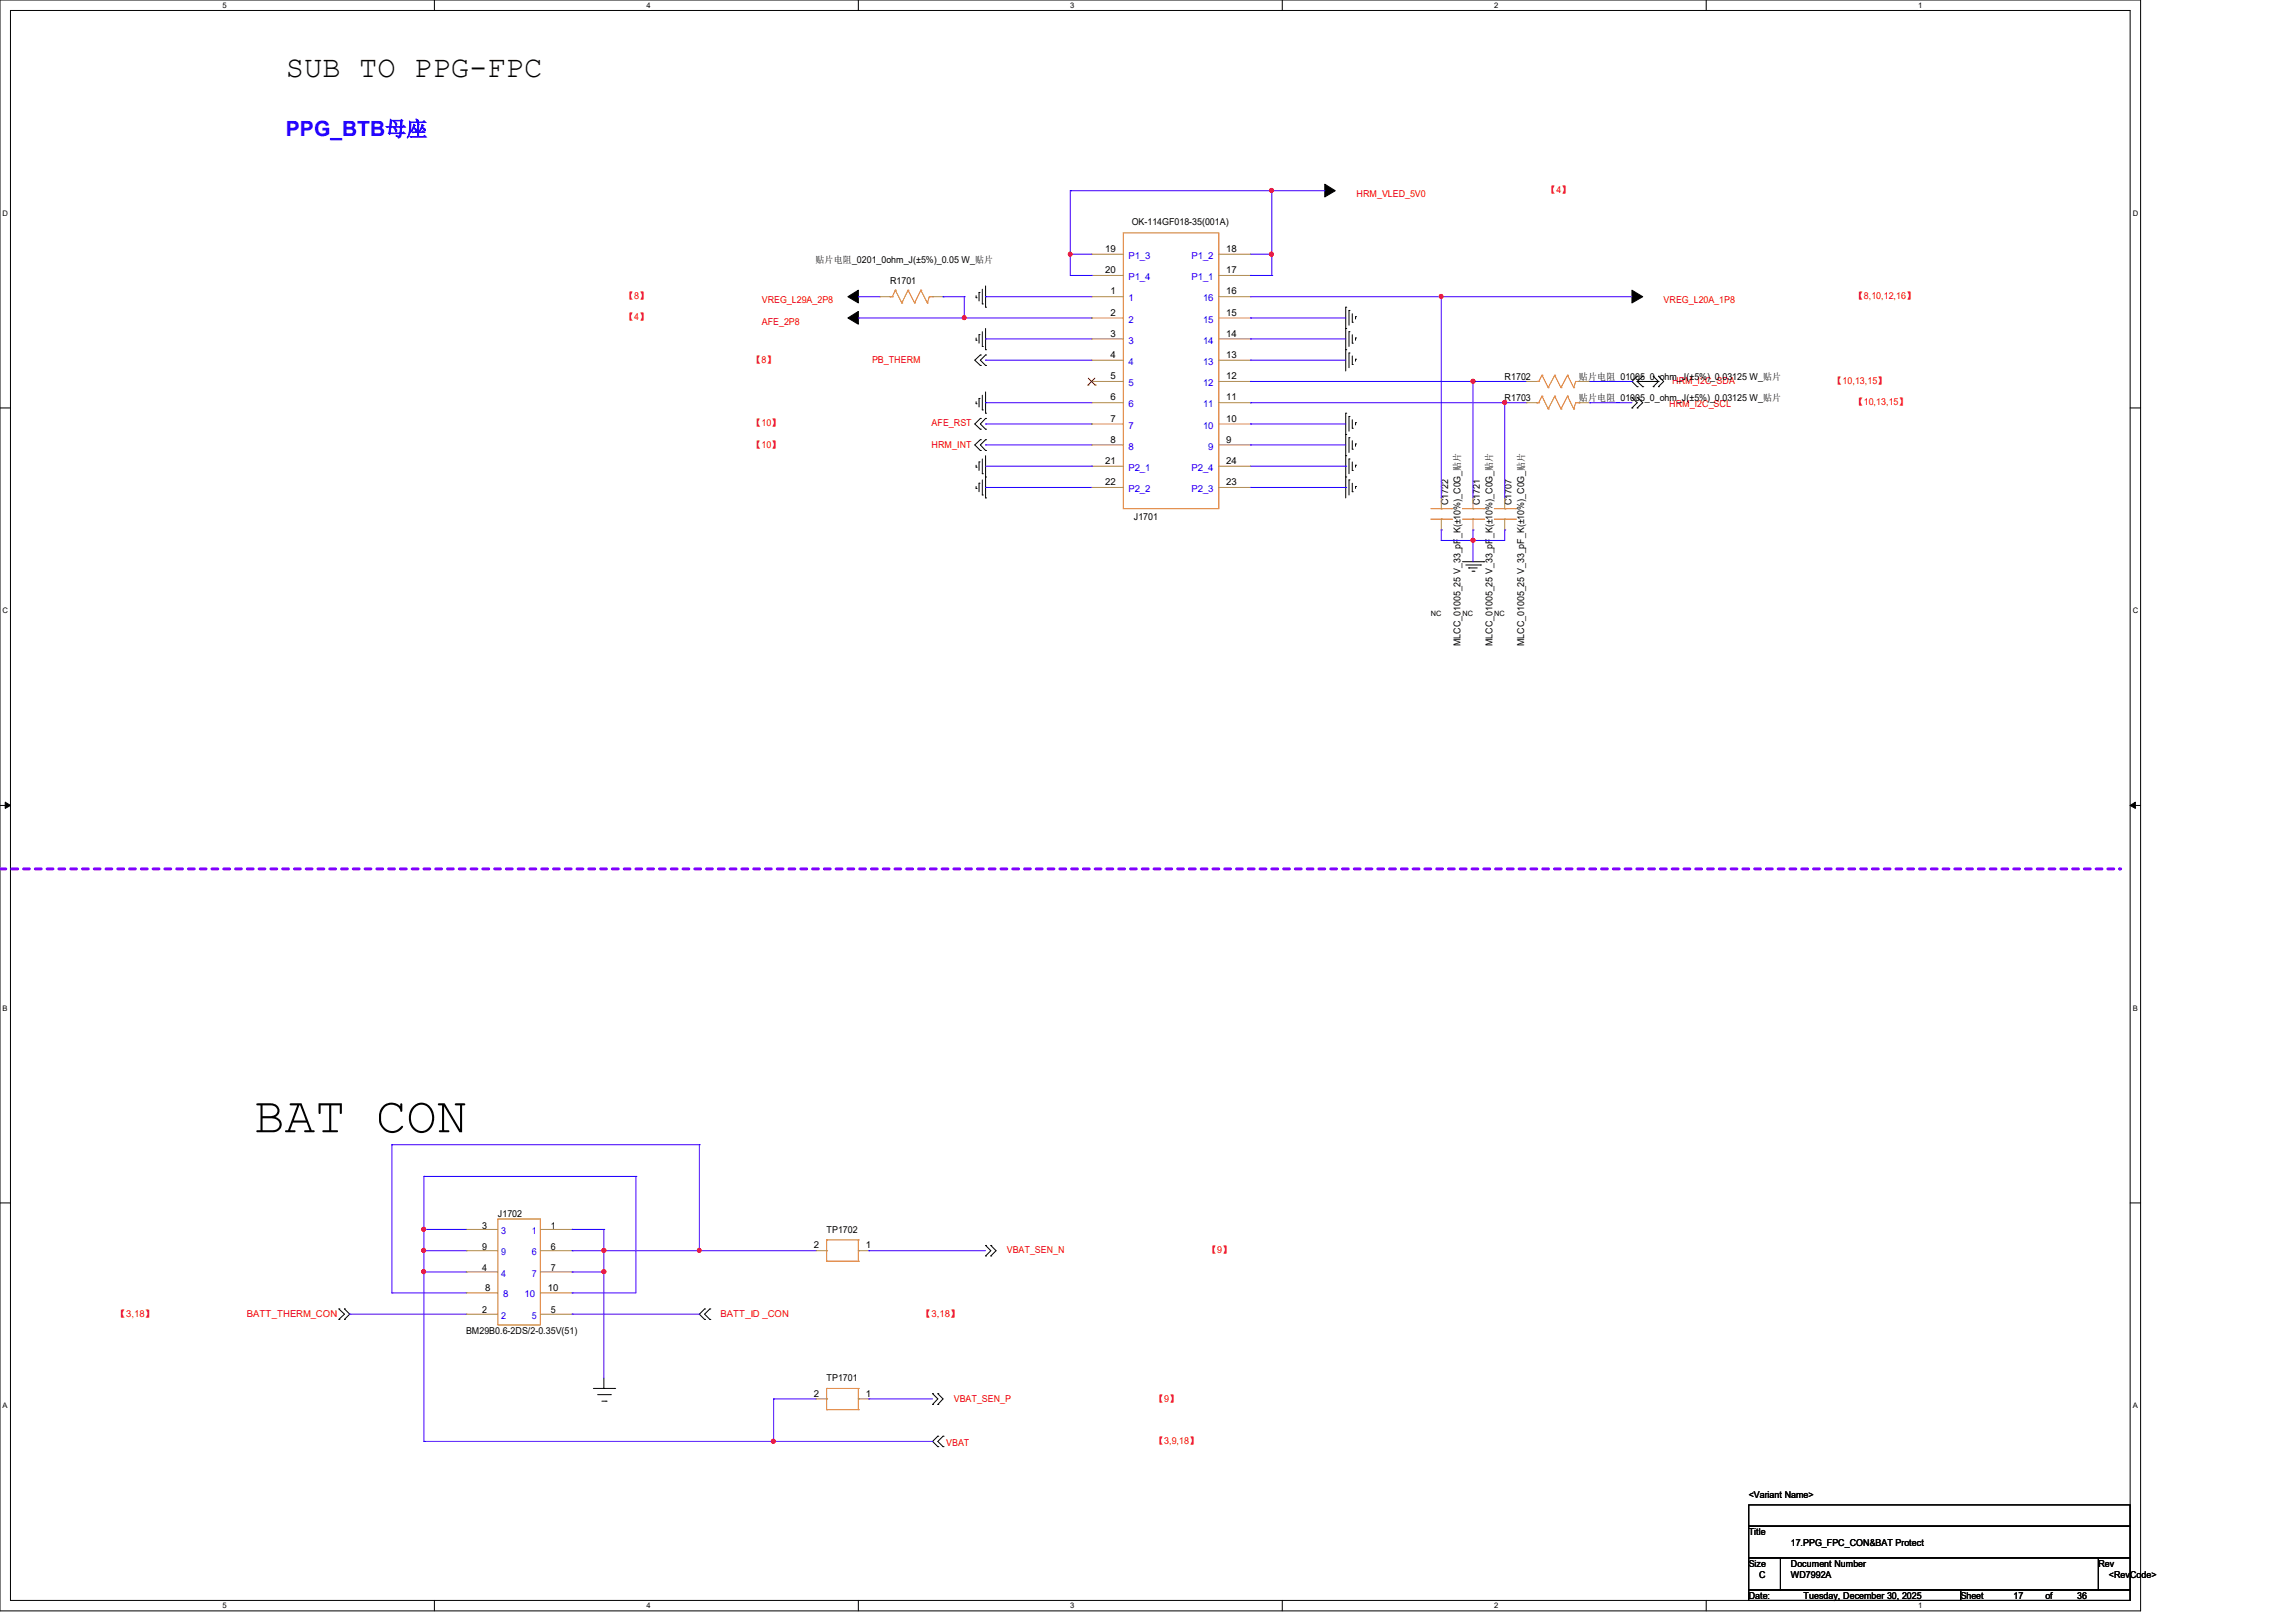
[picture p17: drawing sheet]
<svg xmlns="http://www.w3.org/2000/svg" width="297mm" height="210mm" viewBox="0 0 297 210" stroke-linecap="round" stroke-linejoin="round" font-family="sans-serif">
<defs><g id="words">
<text font-size="6.6" x="32.9" y="146.5">BAT CON</text>
<text font-size="3.9" x="37" y="10">SUB TO PPG-FPC</text>
<text font-size="2.7" fill="#00f" x="37" y="17.6">PPG_BTB母座</text>
<g font-size="1.2">
<text x="146.5" y="29.1">OK-114GF018-35(001A)</text>
<text x="105.5" y="34">贴片电阻_0201_0ohm_J(±5%)_0.05 W_贴片</text>
<text x="143" y="32.6">19</text>
<text x="143" y="35.3">20</text>
<text x="158.7" y="35.3">17</text>
<text x="158.7" y="32.6">18</text>
<text x="115.2" y="36.8">R1701</text>
<text x="143.7" y="40.9">2</text>
<text x="143.7" y="38.1">1</text>
<text x="158.7" y="40.9">15</text>
<text x="158.7" y="38.1">16</text>
<text x="143.7" y="43.6">3</text>
<text x="143.7" y="46.3">4</text>
<text x="158.7" y="46.3">13</text>
<text x="158.7" y="43.6">14</text>
<text x="143.7" y="49.1">5</text>
<text x="143.7" y="51.8">6</text>
<text x="158.7" y="51.8">11</text>
<text x="158.7" y="49.1">12</text>
<text x="194.7" y="49.1">R1702</text>
<text x="194.7" y="51.9">R1703</text>
<text x="204.3" y="49.1">贴片电阻_01005_0_ohm_J(±5%)_0.03125 W_贴片</text>
<text x="204.3" y="51.9">贴片电阻_01005_0_ohm_J(±5%)_0.03125 W_贴片</text>
<text x="143.7" y="54.6">7</text>
<text x="143.7" y="57.3">8</text>
<text x="158.7" y="54.6">10</text>
<text x="158.7" y="57.3">9</text>
<text x="143" y="62.8">22</text>
<text x="143" y="60">21</text>
<text x="158.7" y="60">24</text>
<text x="158.7" y="62.8">23</text>
<text x="187.4" y="65.4" transform="rotate(-90 187.4 65.4)">C1722</text>
<text x="191.5" y="65.4" transform="rotate(-90 191.5 65.4)">C1721</text>
<text x="195.6" y="65.4" transform="rotate(-90 195.6 65.4)">C1707</text>
<text x="146.7" y="67.2">J1701</text>
<text x="189" y="83.6" transform="rotate(-90 189 83.6)">MLCC_01005_25 V_33_pF_K(±10%)_C0G_贴片</text>
<text x="193.2" y="83.6" transform="rotate(-90 193.2 83.6)">MLCC_01005_25 V_33_pF_K(±10%)_C0G_贴片</text>
<text x="197.3" y="83.6" transform="rotate(-90 197.3 83.6)">MLCC_01005_25 V_33_pF_K(±10%)_C0G_贴片</text>
<text x="62.4" y="159">3</text>
<text x="62.4" y="161.8">9</text>
<text x="64.4" y="157.5">J1702</text>
<text x="71.3" y="159">1</text>
<text x="71.3" y="161.8">6</text>
<text x="105.3" y="161.5">2</text>
<text x="107" y="159.6">TP1702</text>
<text x="112.1" y="161.5">1</text>
<text x="62.4" y="164.5">4</text>
<text x="62.8" y="167">8</text>
<text x="70.9" y="167">10</text>
<text x="71.3" y="164.5">7</text>
<text x="60.3" y="172.6">BM29B0.6-2DS/2-0.35V(51)</text>
<text x="62.4" y="170">2</text>
<text x="71.3" y="170">5</text>
<text x="107" y="178.7">TP1701</text>
<text x="105.3" y="180.7">2</text>
<text x="112.1" y="180.7">1</text>
<text x="226.3" y="193.8">&lt;Variant Name&gt;</text>
<text x="226.3" y="198.6">Title</text>
<text x="226.3" y="202.7">Size</text>
<text x="231.8" y="200">17.PPG_FPC_CON&amp;BAT Protect</text>
<text x="231.8" y="202.7">Document Number</text>
<text x="271.6" y="202.7">Rev</text>
<text x="226.3" y="206.9">Date:</text>
<text x="227.7" y="204.1">C</text>
<text x="231.8" y="204.1">WD7992A</text>
<text x="233.4" y="206.9">Tuesday, December 30, 2025</text>
<text x="253.7" y="206.9">Sheet</text>
<text x="260.6" y="206.9">17</text>
<text x="264.7" y="206.9">of</text>
<text x="268.8" y="206.9">36</text>
<text x="272.9" y="204.1">&lt;RevCode&gt;</text>
</g>
<g font-size="1.2" fill="#f00">
<text x="175.6" y="25.5">HRM_VLED_5V0</text>
<text x="200.2" y="25">【4】</text>
<text x="80.9" y="38.7">【8】</text>
<text x="80.9" y="41.4">【4】</text>
<text x="98.6" y="39.2">VREG_L29A_2P8</text>
<text x="98.6" y="42">AFE_2P8</text>
<text x="215.3" y="39.2">VREG_L20A_1P8</text>
<text x="240" y="38.7">【8,10,12,16】</text>
<text x="97.4" y="46.9">【8】</text>
<text x="112.9" y="46.9">PB_THERM</text>
<text x="216" y="52.7">HRM_I2C_SCL</text>
<text x="216.4" y="49.7">HRM_I2C_SDA</text>
<text x="237.3" y="49.7">【10,13,15】</text>
<text x="240" y="52.4">【10,13,15】</text>
<text x="97.4" y="55.2">【10】</text>
<text x="97.4" y="57.9">【10】</text>
<text x="120.6" y="55.2">AFE_RST</text>
<text x="120.6" y="57.9">HRM_INT</text>
<text x="130.3" y="162.1">VBAT_SEN_N</text>
<text x="156.3" y="162.1">【9】</text>
<text x="15.1" y="170.4">【3,18】</text>
<text x="32" y="170.4">BATT_THERM_CON</text>
<text x="93.3" y="170.4">BATT_ID _CON</text>
<text x="119.3" y="170.4">【3,18】</text>
<text x="123.4" y="181.4">VBAT_SEN_P</text>
<text x="149.5" y="181.4">【9】</text>
<text x="122.5" y="187.1">VBAT</text>
<text x="149.5" y="186.9">【3,9,18】</text>
</g>
<g font-size="1.2" fill="#00c">
<text x="146" y="33.5">P1_3</text>
<text x="154.2" y="33.5">P1_2</text>
<text x="146" y="41.7">2</text>
<text x="146" y="36.2">P1_4</text>
<text x="146" y="39">1</text>
<text x="154.2" y="36.2">P1_1</text>
<text x="155.7" y="41.7">15</text>
<text x="155.7" y="39">16</text>
<text x="146" y="44.4">3</text>
<text x="146" y="47.2">4</text>
<text x="155.7" y="47.2">13</text>
<text x="155.7" y="44.4">14</text>
<text x="146" y="50">5</text>
<text x="146" y="52.7">6</text>
<text x="155.7" y="52.7">11</text>
<text x="155.7" y="50">12</text>
<text x="146" y="55.5">7</text>
<text x="146" y="58.2">8</text>
<text x="155.7" y="55.5">10</text>
<text x="156.4" y="58.2">9</text>
<text x="146" y="63.7">P2_2</text>
<text x="146" y="60.9">P2_1</text>
<text x="154.2" y="60.9">P2_4</text>
<text x="154.2" y="63.7">P2_3</text>
<text x="64.9" y="159.7">3</text>
<text x="68.8" y="159.7">1</text>
<text x="64.9" y="165.2">4</text>
<text x="64.9" y="162.4">9</text>
<text x="65.1" y="167.9">8</text>
<text x="67.9" y="167.9">10</text>
<text x="68.8" y="162.4">6</text>
<text x="68.8" y="165.2">7</text>
<text x="64.9" y="170.6">2</text>
<text x="68.8" y="170.6">5</text>
</g>
<g font-size="1">
<text x="28.8" y="1">5</text>
<text x="83.7" y="1">4</text>
<text x="138.5" y="1">3</text>
<text x="193.4" y="1">2</text>
<text x="248.2" y="1">1</text>
<text x=".3" y="27.9">D</text>
<text x="276" y="27.9">D</text>
<text x=".3" y="79.4">C</text>
<text x="276" y="79.4">C</text>
<text x=".3" y="130.8">B</text>
<text x="276" y="130.8">B</text>
<text x=".3" y="182.2">A</text>
<text x="276" y="182.2">A</text>
<text x="28.8" y="208.1">5</text>
<text x="83.7" y="208.1">4</text>
<text x="138.5" y="208.1">3</text>
<text x="193.4" y="208.1">2</text>
<text x="248.2" y="208.1">1</text>
</g>
<g font-size=".9">
<text x="185.2" y="79.7">NC</text>
<text x="189.3" y="79.7">NC</text>
<text x="193.4" y="79.7">NC</text>
</g>
</g></defs>
<path d="M0 0h277v208.4h-277zM1.4 1.4h274.3v205.7h-274.3z" fill="none" stroke="#000" stroke-width=".13"/>
<g fill="#fff">
<path d="M28.8 .1h.5v1.1h-.5z"/>
<path d="M28.8 207.2h.5v1.1h-.5z"/>
</g>
<path d="M56.2 0v1.4M56.2 207.1v1.3" fill="none" stroke="#000" stroke-width=".13"/>
<g fill="#fff">
<path d="M83.7 .1h.5v1.1h-.5z"/>
<path d="M83.7 207.2h.5v1.1h-.5z"/>
</g>
<path d="M111.1 0v1.4M111.1 207.1v1.3" fill="none" stroke="#000" stroke-width=".13"/>
<g fill="#fff">
<path d="M138.5 .1h.6v1.1h-.6z"/>
<path d="M138.5 207.2h.6v1.1h-.6z"/>
</g>
<path d="M165.9 0v1.4M165.9 207.1v1.3" fill="none" stroke="#000" stroke-width=".13"/>
<g fill="#fff">
<path d="M193.4 .1h.5v1.1h-.5z"/>
<path d="M193.4 207.2h.5v1.1h-.5z"/>
</g>
<path d="M220.8 0v1.4M220.8 207.1v1.3" fill="none" stroke="#000" stroke-width=".13"/>
<g fill="#fff">
<path d="M248.2 .1h.6v1.1h-.6z"/>
<path d="M248.2 207.2h.6v1.1h-.6z"/>
<path d="M.3 27.1h.8v1.1h-.8z"/>
<path d="M276 27.1h.7v1.1h-.7z"/>
<path d="M.3 78.5h.8v1.1h-.8z"/>
<path d="M276 78.5h.7v1.1h-.7z"/>
</g>
<path d="M0 52.8h1.4M275.7 52.8h1.3" fill="none" stroke="#000" stroke-width=".13"/>
<g fill="#fff">
<path d="M.3 129.9h.7v1.1h-.7z"/>
<path d="M276 129.9h.6v1.1h-.6z"/>
</g>
<path d="M0 104.2h1.4M275.7 104.2h1.3" fill="none" stroke="#000" stroke-width=".13"/>
<path d="M.7 103.8l.7 .4-.7 .4zM275.7 104.2l.7-.4v.8z" fill="#000" stroke="#000" stroke-width=".13"/>
<g fill="#fff">
<path d="M.3 181.4h.7v1.1h-.7z"/>
<path d="M276 181.4h.6v1.1h-.6z"/>
</g>
<path d="M0 155.7h1.4M275.7 155.7h1.3" fill="none" stroke="#000" stroke-width=".13"/>
<path d="M0 112.4h274.3" fill="none" stroke="#8000ff" stroke-width=".38" stroke-dasharray=".8 .8"/>
<circle cx="274.3" cy="112.4" r=".19" fill="#8000ff" stroke-dasharray=".8 .8"/>
<g fill="none" stroke="#000" stroke-width=".13">
<path d="M126.3 38.5h.1M126.3 38.3v.2M126.7 37.8h.1M126.7 37.8v1.1M127.1 39.3h.1M127.1 37.4v1.9M127.6 39.8h.1M127.6 37v2.8M174.2 39.8h.1M174.2 39.8v8.2M126.3 44h.1M126.3 52.2h.1"/>
<path d="M126.3 43.7v.3M126.3 52v.2M126.7 43.3h.1M126.7 51.6h.1M126.7 59.8h.1M126.7 43.3v1.1M126.7 51.6v1.1M126.7 59.8v1.1M126.9 45.9h.1M126.9 47.3h.1M126.9 54.1h.1M126.9 55.5h.1"/>
<path d="M126.9 58.3h.1M126.9 56.9h.1M126.9 45.9l-.7 .7 .7 .7M126.9 54.1l-.7 .8 .7 .6M126.9 56.9l-.7 .7 .7 .7M127.1 44.8h.1M127.1 53h.1M127.1 42.9v1.9M127.1 51.1v1.9M127.1 59.4v1.9M127.6 45.3h.1M127.6 53.5h.1"/>
<path d="M127.6 45.9h.1M127.6 47.3h.1M127.6 54.1h.1M127.6 55.5h.1M127.6 58.3h.1M127.6 56.9h.1M127.6 42.5v2.8M127.6 50.7v2.8M127.6 59v5.4M127.6 45.9l-.7 .7 .7 .7M127.6 54.1l-.7 .8 .7 .6M127.6 56.9l-.7 .7 .7 .7"/>
<path d="M174.2 42.5h.1M174.2 56.2h.1M174.2 59h.1M174.2 45.3h.1M174.2 53.5h.1M174.2 53.5v10.9M174.6 40.2h.1M174.6 42.9h.1M174.6 56.6h.1M174.6 59.4h.1M174.6 45.7h.1M174.6 53.9h.1"/>
<path d="M174.6 40.2v1.9M174.6 42.9v1.9M174.6 45.7v1.9M174.6 53.9v1.9M174.6 56.6v1.9M174.6 59.4v1.9M175 41.7h.1M175 44.4h.1M175 58.1h.1M175 47.2h.1M175 55.4h.1M175 40.6v1.1"/>
<path d="M175 43.3v1.1M175 46.1v1.1M175 54.3v1.1M175 57v1.1M175 59.8v1.1M175.4 41h.1M175.4 43.7h.1M175.4 57.4h.1M175.4 46.5h.1M175.4 54.7h.1M175.4 41v.3M175.4 43.7v.3"/>
<path d="M175.4 46.5v.2M175.4 54.7v.3M175.4 57.4v.3M211.2 51.4h.1M211.2 52.8h.1M211.2 51.4l.7 .7-.7 .7M211.9 50h.1M211.9 48.7h.1M211.9 49.4h.1M211.9 51.4h.1M211.9 52.8h.1M211.9 48.7l-.7 .7 .7 .6"/>
<path d="M211.9 49.4l.7 .6M211.9 49.4h2.7M211.9 51.4l.7 .7-.7 .7M212.6 48.7h.1M212.6 50h.1M212.6 48.7l-.7 .7M214 48.7h.1M214 50h.1M214 48.7l.6 .7M214.6 48.7h.1M214.6 50h.1M214.6 48.7l.7 .7-.7 .6"/>
<path d="M214.6 49.4l-.6 .6M126.3 60.5h.1M126.3 63.2h.1M126.3 60.2v.3M126.3 62.9v.3M126.7 62.5h.1M126.7 62.5v1.1M127.1 61.3h.1M127.1 64.1h.1M127.1 62.1v2M127.6 61.7h.1M127.6 64.4h.1"/>
<path d="M174.2 61.7h.1M174.6 62.1h.1M174.6 62.1v2M175 60.9h.1M175 63.6h.1M175 62.5v1.1M175.4 60.2h.1M175.4 62.9h.1M175.4 60.2v.3M175.4 62.9v.3M189.3 72.7h2.7M189.7 73.1h1.9"/>
<path d="M190.1 73.5h.1M190.1 73.5h1.1M190.5 73.9h.3M190.8 73.9h.1M191.6 73.1h.1M192 72.7h.1M43.9 169.4h.1M43.9 170.7h.1M43.9 169.4l.7 .7-.7 .6M44.6 170.7h.1M44.6 169.4h.1M44.6 169.4l.7 .7-.7 .6"/>
<path d="M76.8 179.7h2.7M78.1 179.7h.1M78.1 178.3v1.4M79.5 179.7h.1M91.2 170.7h.1M91.2 169.4h.1M91.2 169.4l-.7 .7 .7 .6M91.9 169.4h.1M91.9 170.7h.1M91.9 169.4l-.7 .7 .7 .6M127.6 162.5h.1M127.6 161.2h.1"/>
<path d="M127.6 161.2l.6 .6-.6 .7M128.2 162.5h.1M128.2 161.2h.1M128.2 161.2l.7 .6-.7 .7M77.3 180.5h1.7M77.9 181.3h.5M78.4 181.3h.1M79 180.5h.1M120.7 181.7h.1M120.7 180.3h.1M120.7 180.3l.7 .7-.7 .7M121.4 181.7h.1"/>
<path d="M121.4 180.3h.1M121.4 187.2h.1M121.4 185.8h.1M121.4 180.3l.6 .7-.6 .7M121.4 185.8l-.7 .7 .7 .7M122 185.8h.1M122 187.2h.1M122 185.8l-.6 .7 .6 .7M226.3 194.7h49.4v2.8h-49.4zM226.3 197.5h49.4v4.1h-49.4zM226.3 201.6h4.1v4.1h-4.1zM226.3 205.7h27.4v1.4h-27.4z"/>
<path d="M230.4 201.6h41.2v4.1h-41.2zM253.7 205.7h22v1.4h-22zM271.6 201.6h4.1v4.1h-4.1z"/>
</g>
<g fill="#000" stroke="#000" stroke-width=".13">
<path d="M109.7 38.4l1.4-.9v1.7z" fill-rule="evenodd"/>
<path d="M171.4 23.8l1.4 .9-1.4 .8z" fill-rule="evenodd"/>
<path d="M211.2 37.5l1.4 .9-1.4 .8z" fill-rule="evenodd"/>
<path d="M109.7 41.1l1.4-.8v1.7z" fill-rule="evenodd"/>
</g>
<g fill="none" stroke="#cc8006" stroke-width=".13">
<path d="M115.2 38.4h.1M115.2 38.4h.3M115.5 38.4h.1M115.9 37.5h.1M115.9 37.5l.8 1.7M115.9 37.5l-.4 .9M116.7 39.2h.1M117.5 37.5h.1M117.5 37.5l.9 1.7M117.5 37.5l-.8 1.7M118.4 39.2h.1M119.2 37.5h.1"/>
<path d="M119.2 37.5l.8 1.7M119.2 37.5l-.8 1.7M120 39.2h.1M120.3 38.4h.1M120.3 38.4h.4M120.3 38.4l-.3 .8M120.7 38.4h.1M145.4 30.1h12.3v35.7h-12.3zM198.9 49.4h.1M198.9 52.1h.1M198.9 49.4h.2M198.9 52.1h.2"/>
<path d="M199.1 49.4h.1M199.1 52.1h.1M199.6 48.6h.1M199.6 51.3h.1M199.6 48.6l.8 1.6M199.6 48.6l-.5 .8M199.6 51.3l.8 1.6M199.6 51.3l-.5 .8M200.4 50.2h.1M200.4 52.9h.1M201.2 48.6h.1M201.2 51.3h.1"/>
<path d="M201.2 48.6l.8 1.6M201.2 48.6l-.8 1.6M201.2 51.3l.8 1.6M201.2 51.3l-.8 1.6M202 50.2h.1M202 52.9h.1M202.9 48.6h.1M202.9 51.3h.1M202.9 48.6l.8 1.6M202.9 48.6l-.9 1.6M202.9 51.3l.8 1.6M202.9 51.3l-.9 1.6"/>
<path d="M203.7 50.2h.1M203.7 52.9h.1M203.9 49.4h.1M203.9 52.1h.1M203.9 49.4h.4M203.9 49.4l-.2 .8M203.9 52.1h.4M203.9 52.1l-.2 .8M204.3 49.4h.1M204.3 52.1h.1M185.2 65.8h2.7M185.2 67.2h2.7"/>
<path d="M186.5 65.8h.1M186.5 67.2h.1M187.9 65.8h.1M187.9 67.2h.1M189.3 65.8h2.7M189.3 67.2h2.7M190.6 65.8h.1M190.6 67.2h.1M192 65.8h.1M192 67.2h.1M193.4 65.8h2.7M193.4 67.2h2.7"/>
<path d="M194.7 65.8h.1M194.7 67.2h.1M196.1 65.8h.1M196.1 67.2h.1M64.4 157.7h5.5v13.7h-5.5zM107 179.7h.1M107 161.8h.1M107 163.2h.1M107 160.4h.1M107 179.7h4.1M107 160.4v2.8M107 179.7v2.7"/>
<path d="M107 160.4h4.1M107 163.2h4.1M111.1 179.7h.1M111.1 161.8h.1M111.1 160.4h.1M111.1 163.2h.1M111.1 160.4v2.8M111.1 179.7v2.7M107 181h.1M107 182.4h.1M107 182.4h4.1M111.1 181h.1"/>
<path d="M111.1 182.4h.1"/>
</g>
<g fill="none" stroke="#a84" stroke-width=".13">
<path d="M113.8 38.4h.1M113.8 38.4h1.4M120.7 38.4h1.3M122 38.4h.1M141.3 32.9h.1M141.3 35.6h.1M141.3 38.4h.1M141.3 32.9h4.1M141.3 35.6h4.1M141.3 38.4h4.1M157.7 32.9h4.1M157.7 35.6h4.1"/>
<path d="M157.7 38.4h4.1M161.8 38.4h.1M161.8 35.6h.1M161.8 32.9h.1M141.3 41.1h.1M141.3 43.9h.1M141.3 46.6h.1M141.3 49.4h.1M141.3 52.1h.1M141.3 54.9h.1M141.3 57.6h.1M141.3 49.4h4.1"/>
<path d="M141.3 52.1h4.1M141.3 41.1h4.1M141.3 43.9h4.1M141.3 46.6h4.1M141.3 54.9h4.1M141.3 57.6h4.1M157.7 49.4h4.1M157.7 52.1h4.1M157.7 41.1h4.1M157.7 43.9h4.1M157.7 46.6h4.1M157.7 54.9h4.1"/>
<path d="M157.7 57.6h4.1M161.8 54.9h.1M161.8 52.1h.1M161.8 49.4h.1M161.8 46.6h.1M161.8 43.9h.1M161.8 41.1h.1M161.8 57.6h.1M197.5 49.4h.1M197.5 52.1h.1M197.5 49.4h1.4M197.5 52.1h1.4"/>
<path d="M204.3 49.4h1.4M204.3 52.1h1.4M205.7 49.4h.1M205.7 52.1h.1M141.3 63.1h.1M141.3 60.3h.1M141.3 63.1h4.1M141.3 60.3h4.1M157.7 63.1h4.1M157.7 60.3h4.1M161.8 60.3h.1M161.8 63.1h.1"/>
<path d="M186.5 64.4h.1M186.5 68.6h.1M186.5 64.4v1.4M186.5 67.2v1.4M190.6 64.4h.1M190.6 68.6h.1M190.6 64.4v1.4M190.6 67.2v1.4M194.7 64.4h.1M194.7 68.6h.1M194.7 64.4v1.4M194.7 67.2v1.4"/>
<path d="M60.3 159.1h.1M60.3 159.1h4.1M69.9 159.1h4.1M74 159.1h.1M60.3 170.1h.1M60.3 164.6h.1M60.3 167.3h.1M60.3 161.8h.1M60.3 170.1h4.1M60.3 164.6h4.1M60.3 161.8h4.1M60.3 167.3h4.1"/>
<path d="M69.9 170.1h4.1M69.9 164.6h4.1M69.9 161.8h4.1M69.9 167.3h4.1M74 170.1h.1M74 161.8h.1M74 164.6h.1M74 167.3h.1M105.6 161.8h.1M105.6 161.8h1.4M111.1 161.8h1.3M112.4 161.8h.1"/>
<path d="M105.6 181h.1M105.6 181h1.4M111.1 181h1.3M112.4 181h.1"/>
</g>
<path d="M140.8 49.8h.1M140.8 48.9l.9 .9M141.7 48.9l-.9 .9M141.7 49.8h.1" fill="none" stroke="#804000" stroke-width=".13"/>
<g fill="none" stroke="#4200ff" stroke-width=".13">
<path d="M111.1 38.4h.1M111.1 38.4h2.7M122 38.4h.1M122 38.4h2.8M124.8 38.4h.1M124.8 38.4v2.7M127.6 38.4h.1M127.6 38.4h13.7M138.5 24.7h.1M138.5 35.6h.1M138.5 32.9h.1M138.5 24.7h32.9"/>
<path d="M138.5 24.7v10.9M138.5 32.9h2.8M138.5 35.6h2.8M141.3 35.6h.1M161.8 35.6h.1M161.8 32.9h2.8M161.8 35.6h2.8M161.8 38.4h49.4M164.6 24.7h.1M164.6 32.9h.1M164.6 35.6h.1M164.6 24.7v10.9"/>
<path d="M186.5 38.4h.1M186.5 38.4v26M111.1 41.1h.1M111.1 41.1h30.2M124.8 41.1h.1M127.6 43.9h.1M127.6 46.6h.1M127.6 52.1h.1M127.6 54.9h.1M127.6 57.6h.1M127.6 43.9h13.7M127.6 46.6h13.7"/>
<path d="M127.6 52.1h13.7M127.6 54.9h13.7M127.6 57.6h13.7M161.8 41.1h.1M161.8 43.9h.1M161.8 49.4h.1M161.8 52.1h.1M161.8 57.6h.1M161.8 46.6h.1M161.8 54.9h.1M161.8 41.1h12.4M161.8 43.9h12.4"/>
<path d="M161.8 46.6h12.4M161.8 49.4h35.7M161.8 52.1h35.7M161.8 54.9h12.4M161.8 57.6h12.4M190.6 49.4h.1M190.6 49.4v15M194.7 52.1h.1M194.7 52.1v12.3M205.7 52.1h.1M205.7 49.4h5.5M205.7 52.1h5.5"/>
<path d="M211.2 49.4h.1M127.6 63.1h.1M127.6 60.3h13.7M127.6 63.1h13.7M141.3 60.3h.1M161.8 60.3h12.4M161.8 63.1h12.4M174.2 60.3h.1M174.2 63.1h.1M186.5 68.6h.1M186.5 69.9h.1M186.5 68.6v1.3"/>
<path d="M190.6 68.6h.1M190.6 69.9h.1M190.6 68.6v4.1M194.7 68.6h.1M194.7 68.6v1.3h-8.2M50.7 148.1h.1M50.7 148.1v19.2M50.7 148.1h39.8M54.9 152.2h.1M54.9 159.1h.1M54.9 152.2v34.3M54.9 152.2h27.4"/>
<path d="M54.9 159.1h5.4M74 159.1h.1M74 159.1h4.1M78.1 159.1h.1M78.1 159.1v19.2M82.3 152.2h.1M82.3 152.2v15.1h-8.3M90.5 148.1h.1M90.5 148.1v13.7M45.3 170.1h.1M45.3 170.1h15M50.7 167.3h.1"/>
<path d="M50.7 167.3h9.6M54.9 161.8h.1M54.9 164.6h.1M54.9 161.8h5.4M54.9 164.6h5.4M74 161.8h.1M74 164.6h.1M74 167.3h.1M74 170.1h.1M74 161.8h31.6M74 164.6h4.1M74 170.1h16.5"/>
<path d="M78.1 161.8h.1M78.1 164.6h.1M90.5 161.8h.1M112.4 161.8h.1M112.4 161.8h15.2M54.9 186.5h.1M54.9 186.5h65.8M100.1 181h.1M100.1 186.5h.1M100.1 181v5.5M100.1 181h5.5M112.4 181h.1"/>
<path d="M112.4 181h8.3"/>
</g>
<g fill="#f00" stroke="#f00" stroke-width=".13">
<circle cx="90.5" cy="161.8" r=".24"/>
<circle cx="54.8" cy="159.1" r=".25"/>
<circle cx="54.8" cy="161.8" r=".25"/>
<circle cx="78.1" cy="161.8" r=".25"/>
<circle cx="54.8" cy="164.5" r=".25"/>
<circle cx="78.1" cy="164.5" r=".25"/>
<circle cx="100.1" cy="186.5" r=".25"/>
<circle cx="164.5" cy="24.6" r=".25"/>
<circle cx="164.5" cy="32.9" r=".25"/>
<circle cx="138.5" cy="32.9" r=".24"/>
<circle cx="186.5" cy="38.3" r=".24"/>
<circle cx="124.8" cy="41.1" r=".24"/>
<circle cx="190.6" cy="49.3" r=".25"/>
<circle cx="194.7" cy="52.1" r=".25"/>
<circle cx="190.6" cy="69.9" r=".25"/>
</g>
<use href="#words"/>
</svg>
